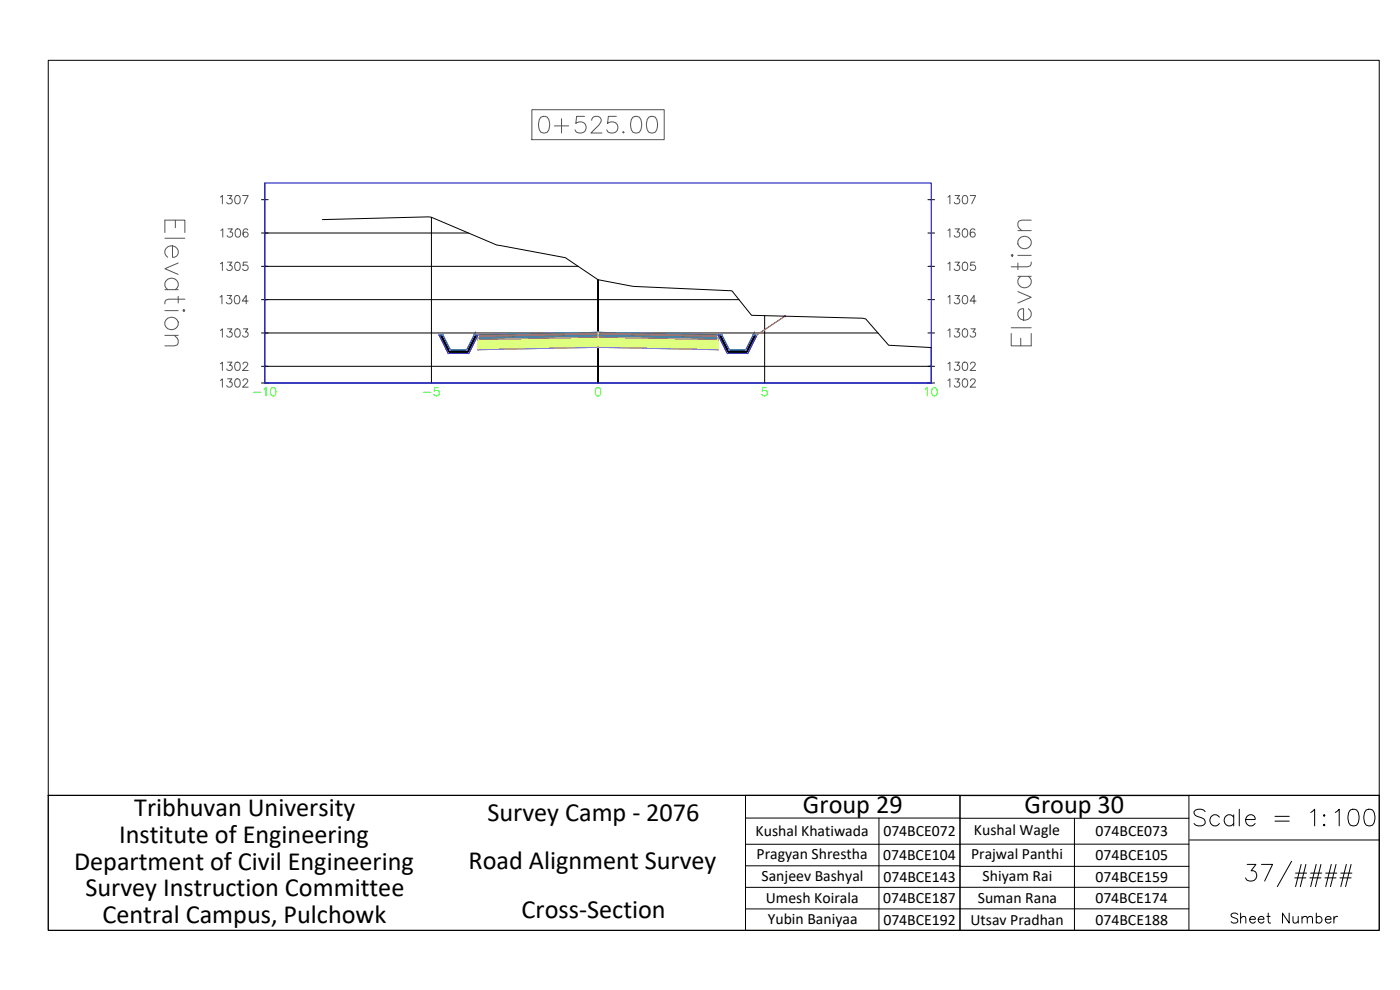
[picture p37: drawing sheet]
<svg xmlns="http://www.w3.org/2000/svg" width="420mm" height="297mm" viewBox="0 0 420 297" stroke-linecap="round" stroke-linejoin="round" font-family="sans-serif">
<defs><g id="words">
<text font-size="8.8" x="357" y="249.1">Scale = 1:100</text>
<g font-size="7.9">
<text x="40.3" y="244.7">Tribhuvan University</text>
<text x="241" y="244">Group 29</text>
<text x="307.5" y="244.1">Group 30</text>
<text x="146.3" y="246.4">Survey Camp - 2076</text>
<text x="35.7" y="252.8">Institute of Engineering</text>
<text x="22.2" y="261">Department of Civil Engineering</text>
<text x="140.6" y="260.7">Road Alignment Survey</text>
<text x="25.6" y="268.9">Survey Instruction Committee</text>
<text x="156.5" y="275.5">Cross-Section</text>
<text x="30.7" y="277.1">Central Campus, Pulchowk</text>
</g>
<text font-size="6.6" x="368.3" y="278.3">Sheet Number</text>
<g font-size="4.7">
<text x="226.8" y="251">Kushal Khatiwada</text>
<text x="265.1" y="250.9">074BCE072</text>
<text x="292.3" y="250.6">Kushal Wagle</text>
<text x="328.8" y="250.9">074BCE073</text>
<text x="227" y="257.7">Pragyan Shrestha</text>
<text x="291.4" y="257.8">Prajwal Panthi</text>
<text x="265" y="258">074BCE104</text>
<text x="328.8" y="258.1">074BCE105</text>
<text x="228.6" y="264.2">Sanjeev Bashyal</text>
<text x="265.1" y="264.5">074BCE143</text>
<text x="294.9" y="264.3">Shiyam Rai</text>
<text x="328.8" y="264.6">074BCE159</text>
<text x="229.8" y="271.1">Umesh Koirala</text>
<text x="265.1" y="271">074BCE187</text>
<text x="293.5" y="271">Suman Rana</text>
<text x="328.7" y="271">074BCE174</text>
<text x="230.4" y="277.1">Yubin Baniyaa</text>
<text x="265.1" y="277.4">074BCE192</text>
<text x="291.3" y="277.5">Utsav Pradhan</text>
<text x="328.8" y="277.4">074BCE188</text>
</g>
</g></defs>
<!-- layer: C-ANNO-VFRM -->
<path d="M76.1 117.7h2.2M79.2 116.8l.6-.5v2.5M81.5 116.4a.8 .8 0 0 1 1.2 .4 1.26 1.26 0 0 1-.8 2 1.6 1.6 0 0 1-.4-2.4zM127.1 117.7h2.1M131.6 116.3h-1.2l-.1 1.1a.88 .88 0 0 1 1.4 0 .88 .88 0 0 1-.2 1.3 .88 .88 0 0 1-1.3-.4M179 116.4a.81 .81 0 0 1 1.2 .4 1.26 1.26 0 0 1-.8 2 1.59 1.59 0 0 1-.4-2.4zM230.1 116.3h-1.2l-.1 1.1a.88 .88 0 0 1 1.3-.1 .88 .88 0 0 1-.2 1.4 .88 .88 0 0 1-1.3-.4M277.7 116.8l.6-.5v2.5M280 116.4a.81 .81 0 0 1 1.1 .4 1.26 1.26 0 0 1-.8 2 1.59 1.59 0 0 1-.3-2.4z" fill="none" stroke="#0f0" stroke-width=".3"/>
<!-- layer: C-ROAD-SCTN-VIEW -->
<g fill="none" stroke="#545454" stroke-width=".3">
<path d="M159.6 32.9h39.7v9h-39.7zM162.3 35.1a1.63 1.63 0 0 1 2.4 .8 4.1 4.1 0 0 1-.5 3.8 1.63 1.63 0 0 1-2.3-.7 4.2 4.2 0 0 1 .4-3.9zM166.4 37.8h4.3M168.5 35.6v4.3M175.4 34.9h-2.3l-.3 2.2a1.77 1.77 0 0 1 2.7-.1 1.77 1.77 0 0 1-.3 2.7 1.77 1.77 0 0 1-2.6-.7M177.6 36.1a1.26 1.26 0 0 1 .9-1.2h1a1.22 1.22 0 0 1 .7 1.9l-2.9 3.1h3.4M185 34.9h-2.4l-.3 2.2a1.77 1.77 0 0 1 2.7-.1 1.77 1.77 0 0 1-.3 2.7 1.77 1.77 0 0 1-2.6-.7M187.1 39.4l-.2 .3 .2 .2 .2-.2M190 35.1a1.63 1.63 0 0 1 2.3 .8 4.1 4.1 0 0 1-.4 3.8 1.63 1.63 0 0 1-2.4-.7 4.2 4.2 0 0 1 .5-3.9zM194.7 35.1a1.63 1.63 0 0 1 2.4 .8 4.1 4.1 0 0 1-.5 3.8 1.63 1.63 0 0 1-2.4-.7 4.2 4.2 0 0 1 .5-3.9zM66.1 59.1l.6-.4v2.5M68.3 58.7h1.3l-.7 .9a.83 .83 0 0 1 .6 1.4 .83 .83 0 0 1-1.5-.3"/>
<path d="M70.8 58.8a.82 .82 0 0 1 1.2 .3 1.26 1.26 0 0 1-.9 2.1 1.59 1.59 0 0 1-.3-2.4zM72.8 58.7h1.7l-1.2 2.5M284.5 59.1l.6-.4v2.5M286.6 58.7h1.3l-.7 .9a.83 .83 0 0 1 .6 1.4 .83 .83 0 0 1-1.4-.3M289.1 58.8a.82 .82 0 0 1 1.2 .3 1.26 1.26 0 0 1-.8 2.1 1.61 1.61 0 0 1-.4-2.4zM291.2 58.7h1.6l-1.2 2.5M49.5 69.8v-3.7h6v3.7M49.5 71.5h6M51.8 73.8v3.4a1.72 1.72 0 0 0 1.8-1.7 1.72 1.72 0 0 0-1.8-1.7 1.89 1.89 0 0 0-2.2 1.1 1.89 1.89 0 0 0 .7 2.3M52.6 66.1v2.2M53.5 78.9l-4 1.7 4 1.7M66.1 79.1l.6-.4v2.5"/>
<path d="M66.3 69.1l.6-.4v2.5M68.3 78.7h1.3l-.7 .9a.84 .84 0 0 1 .6 1.4 .84 .84 0 0 1-1.5-.3M68.4 68.7h1.3l-.7 .9a.83 .83 0 0 1 .6 1.4 .83 .83 0 0 1-1.4-.3M70.8 78.8a.81 .81 0 0 1 1.2 .3 1.26 1.26 0 0 1-.9 2.1 1.59 1.59 0 0 1-.3-2.4zM70.9 68.8a.82 .82 0 0 1 1.2 .3 1.26 1.26 0 0 1-.8 2.1 1.61 1.61 0 0 1-.4-2.4zM74.2 78.7h-1.2l-.1 1a.88 .88 0 0 1 1.4 0 .88 .88 0 0 1-.2 1.3 .88 .88 0 0 1-1.3-.3M74.4 69a.72 .72 0 0 0-.7-.3 .72 .72 0 0 0-.7 .4 1.47 1.47 0 0 0 .6 2.1 .78 .78 0 0 0 .9-.7 .78 .78 0 0 0-.7-.9 .78 .78 0 0 0-.9 .7M284.5 79.1l.6-.4v2.5M284.5 69.1l.6-.4v2.5M286.6 78.7h1.3l-.7 .9a.83 .83 0 0 1 .6 1.3 .83 .83 0 0 1-1.4-.2M286.6 68.7h1.3l-.7 .9a.83 .83 0 0 1 .6 1.4 .83 .83 0 0 1-1.4-.3M289.1 78.8a.81 .81 0 0 1 1.2 .3 1.26 1.26 0 0 1-.8 2.1 1.61 1.61 0 0 1-.4-2.4z"/>
<path d="M289.1 68.8a.82 .82 0 0 1 1.2 .3 1.26 1.26 0 0 1-.8 2.1 1.61 1.61 0 0 1-.4-2.4zM292.6 78.7h-1.2l-.1 1a.88 .88 0 0 1 1.3 0 .88 .88 0 0 1-.2 1.3 .88 .88 0 0 1-1.2-.3M292.6 69a.72 .72 0 0 0-.7-.3 .72 .72 0 0 0-.6 .4 1.47 1.47 0 0 0 .6 2.1 .78 .78 0 0 0 .8-.7 .78 .78 0 0 0-.7-.9 .78 .78 0 0 0-.8 .7M303.8 76.3l.3 .3-.3 .3-.3-.3zM305.5 78.9v2M305.5 76.6h4M305.5 69.2h4M309.5 78.6l-.3 1.2-.9 .3h-4.8M309.5 66.1h-2.9l-.8 .2-.3 .6v.9l1.1 1.4M49.5 86.9h4M49.5 93.2h4M50.3 86.9a1.98 1.98 0 0 1 .6-3.4 1.98 1.98 0 0 1 2.6 2.3l-.9 1.1"/>
<path d="M53.5 88.9v2M54.9 93.2l.3-.3 .3 .3-.3 .3zM55.5 89.8h-4.9l-.8 .3-.3 1.1M66 89.1l.6-.4v2.5M66.1 99.1l.6-.4v2.5M68.2 88.7h1.3l-.7 .9a.83 .83 0 0 1 .6 1.4 .83 .83 0 0 1-1.5-.3M68.3 98.7h1.3l-.7 .9a.84 .84 0 0 1 .6 1.4 .84 .84 0 0 1-1.5-.3M70.7 88.8a.8 .8 0 0 1 1.2 .3 1.27 1.27 0 0 1-.9 2.1 1.59 1.59 0 0 1-.3-2.4zM70.8 98.8a.82 .82 0 0 1 1.2 .3 1.26 1.26 0 0 1-.9 2.1 1.59 1.59 0 0 1-.3-2.4zM73 98.7h1.4l-.8 .9a.84 .84 0 0 1 .7 1.4 .84 .84 0 0 1-1.5-.3M74.5 90.3h-1.8l1.2-1.6v2.5M284.5 99.1l.6-.4v2.5"/>
<path d="M284.5 89.1l.6-.4v2.5M286.6 98.7h1.3l-.7 .9a.83 .83 0 0 1 .6 1.4 .83 .83 0 0 1-1.4-.3M286.6 88.7h1.3l-.7 .9a.83 .83 0 0 1 .6 1.3 .83 .83 0 0 1-1.4-.2M289.1 98.8a.82 .82 0 0 1 1.2 .3 1.26 1.26 0 0 1-.8 2.1 1.61 1.61 0 0 1-.4-2.4zM289.1 88.8a.81 .81 0 0 1 1.2 .3 1.26 1.26 0 0 1-.8 2.1 1.61 1.61 0 0 1-.4-2.4zM291.4 98.7h1.3l-.7 .9a.83 .83 0 0 1 .6 1.4 .83 .83 0 0 1-1.4-.3M292.9 90.3h-1.7l1.1-1.6v2.5M303.5 98.3h6M305.5 87.5l4 1.7-4 1.7M305.5 82.9h4M306.3 82.9a1.98 1.98 0 0 0 .6 3.4 1.98 1.98 0 0 0 2.6-2.2l-.9-1.2M308.6 92.6a1.98 1.98 0 0 1-.5 3.5 1.98 1.98 0 0 1-2.6-2.3 1.53 1.53 0 0 1 1.7-1.2v3.5"/>
<path d="M49.5 100.6h4M52.3 100.6l1.2 1.5v.8l-.3 .6-.9 .3h-2.8M66.1 114.1l.6-.4v2.5M66.1 109.1l.6-.4v2.5M68.3 113.7h1.3l-.7 .9a.83 .83 0 0 1 .6 1.4 .83 .83 0 0 1-1.5-.3M68.3 108.7h1.3l-.7 .9a.84 .84 0 0 1 .6 1.4 .84 .84 0 0 1-1.5-.3M70.8 113.8a.82 .82 0 0 1 1.2 .3 1.26 1.26 0 0 1-.9 2.1 1.59 1.59 0 0 1-.3-2.4zM70.8 108.8a.82 .82 0 0 1 1.2 .3 1.26 1.26 0 0 1-.9 2.1 1.59 1.59 0 0 1-.3-2.4zM72.9 114.3l.5-.6 .8 .2a.76 .76 0 0 1-.2 1.1l-1.2 1.2h1.7M72.9 109.3l.5-.6 .8 .2a.76 .76 0 0 1-.2 1.1l-1.2 1.2h1.7M284.5 114.1l.6-.4v2.5M284.5 109.1l.6-.4v2.5"/>
<path d="M286.6 113.7h1.3l-.7 .9a.83 .83 0 0 1 .6 1.4 .83 .83 0 0 1-1.4-.3M286.6 108.7h1.3l-.7 .9a.83 .83 0 0 1 .6 1.4 .83 .83 0 0 1-1.4-.3M289.1 113.8a.82 .82 0 0 1 1.2 .3 1.26 1.26 0 0 1-.8 2.1 1.61 1.61 0 0 1-.4-2.4zM289.1 108.8a.82 .82 0 0 1 1.2 .3 1.26 1.26 0 0 1-.8 2.1 1.61 1.61 0 0 1-.4-2.4zM291.3 114.3l.4-.6 .9 .2a.78 .78 0 0 1-.3 1.1l-1.1 1.2h1.6M291.3 109.3l.4-.6 .9 .2a.78 .78 0 0 1-.3 1.1l-1.1 1.2h1.6M303.5 100.1v3.7h6v-3.7M306.3 101.5v2.3"/>
<circle cx="307.4" cy="72.8" r="1.98"/>
<circle cx="51.5" cy="97.1" r="1.98"/>
</g>
<g fill="none" stroke="#000" stroke-width=".3">
<path d="M78.5 59.9h2M79.5 54.9v60M278.5 59.9h2M78.5 79.9h95M78.5 69.9h62.1M96.7 65.9l32.8-.7 19.6 8.3 20.6 3.8 9.8 6.6 10.7 2 29.5 1.3 5.8 7.4 33.5 .9 .8 .2 6.9 7.9 12.8 .7v10.6M129.5 65.2v49.7M278.5 79.9h2M278.5 69.9h2M78.5 99.9h185M78.5 89.9h143.3M229.5 94.7v20.2"/>
<path d="M278.5 99.9h2M278.5 89.9h2M78.5 114.9h202M78.5 109.9h202M179.5 114.9v-31v31"/>
</g>
<path d="M79.5 54.9h200v60h-200z" fill="none" stroke="#00f" stroke-width=".3"/>
<g fill="#7f9fff" stroke="#7f9fff" stroke-width=".3">
<path d="M167 100l12.5-.3v.3z"/>
<path d="M156 100.4l11-.4h12.5z"/>
<path d="M179.5 99.7l12.5 .3h-12.5z"/>
<path d="M179.5 100h12.5l23.5 .4z"/>
<path d="M143.5 100.4h12.5l11-.4zM143.5 100.4h12.5l-12.5 .3z"/>
<path d="M179.5 100l23.5 .4h12.5zM203 100.4h12.5v.3z"/>
</g>
<path d="M179.5 99.7l36 .7v.3l-36-.7zM143.5 100.4l36-.7v.3l-36 .7z" fill="none" stroke="#5c73b8" stroke-width=".3"/>
<g fill="#ffdf7f" stroke="#ffdf7f" stroke-width=".3">
<path d="M167 100.2l12.5-.2v.2z"/>
<path d="M156 100.7l11-.5h12.5z"/>
<path d="M179.5 100l12.5 .2h-12.5z"/>
<path d="M179.5 100.2h12.5l23.5 .5z"/>
<path d="M143.5 100.7h12.5l11-.5zM143.5 100.7h12.5l-12.5 .2z"/>
<path d="M179.5 100.2l23.5 .5h12.5zM203 100.7h12.5v.2z"/>
</g>
<path d="M179.5 100l36 .7v.2l-36-.7zM143.5 100.7l36-.7v.2l-36 .7z" fill="none" stroke="#b8a15c" stroke-width=".3"/>
<g fill="#4a8395" stroke="#4a8395" stroke-width=".3">
<path d="M143.5 100.9l36-.7v.7z"/>
<path d="M143.5 100.9h36v.3z"/>
<path d="M179.5 100.2l36 .7h-36z"/>
<path d="M179.5 100.9h36v.3z"/>
<path d="M143.5 100.9v.3h36zM143.5 101.2h36l-36 .7z"/>
<path d="M179.5 100.9v.3h36zM179.5 101.2h36v.7z"/>
</g>
<path d="M143.5 100.9l36-.7v1l-36 .7zM179.5 100.2l36 .7v1l-36-.7z" fill="none" stroke="#4a7095" stroke-width=".3"/>
<g fill="#dfff7f" stroke="#dfff7f" stroke-width=".3">
<path d="M143.5 101.9l36-.7v.7z"/>
<path d="M143.5 101.9h36v2.3z"/>
<path d="M179.5 101.2l36 .7h-36z"/>
<path d="M179.5 101.9h36v2.3z"/>
<path d="M143.5 101.9v2.3h36zM143.5 104.2h36l-36 .7z"/>
<path d="M179.5 101.9v2.3h36zM179.5 104.2h36v.7z"/>
</g>
<path d="M143.5 101.9l36-.7v3l-36 .7zM179.5 101.2l36 .7v3l-36-.7z" fill="none" stroke="#a5dd00" stroke-width=".3"/>
<path d="M179.3 99.5l.4 .4M179.7 99.5l-.4 .4" fill="none" stroke="#0ff" stroke-width=".3"/>
<g fill="none" stroke="#f00" stroke-width=".3">
<circle cx="143.5" cy="100.4" r=".15"/>
<circle cx="215.5" cy="100.4" r=".15"/>
</g>
<g fill="none" stroke="#d0d" stroke-width=".3">
<circle cx="179.5" cy="100" r=".15"/>
<circle cx="235.6" cy="94.9" r=".15"/>
<circle cx="131.8" cy="100.4" r=".15"/>
<circle cx="132.9" cy="100.4" r=".15"/>
<circle cx="142.4" cy="100.4" r=".15"/>
<circle cx="143.5" cy="100.9" r=".15"/>
<circle cx="143.5" cy="101.9" r=".15"/>
<circle cx="143.5" cy="104.9" r=".15"/>
<circle cx="143.5" cy="100.4" r=".15"/>
<circle cx="179.5" cy="100.2" r=".15"/>
<circle cx="179.5" cy="101.2" r=".15"/>
<circle cx="179.5" cy="104.2" r=".15"/>
<circle cx="215.5" cy="101.9" r=".15"/>
<circle cx="215.5" cy="100.9" r=".15"/>
<circle cx="215.5" cy="100.4" r=".15"/>
<circle cx="215.5" cy="104.9" r=".15"/>
<circle cx="216.6" cy="100.4" r=".15"/>
<circle cx="226.1" cy="100.4" r=".15"/>
<circle cx="227.2" cy="100.4" r=".15"/>
</g>
<g fill="none" stroke="#ff7f7f" stroke-width=".3">
<circle cx="143.5" cy="100.7" r=".15"/>
<circle cx="215.5" cy="100.7" r=".15"/>
</g>
<path d="M235.6 94.9l-8.4 5.5h-1.1l-2.2 4.5h-5.1l-2.2-4.5a957.5 957.5 0 0 0-74.2 0l-2.3 4.5h-5l-2.2-4.5h-1.2" fill="none" stroke="#7f9fff" stroke-width=".3"/>
<path d="M143.5 100.4l36-.7 36 .7" fill="none" stroke="#396472" stroke-width=".3"/>
<path d="M143.5 100.7l36-.7 36 .7" fill="none" stroke="#95704a" stroke-width=".3"/>
<path d="M143.5 100.9l36-.7 36 .7" fill="none" stroke="#b8735c" stroke-width=".3"/>
<path d="M143.5 101.9l36-.7 36 .7" fill="none" stroke="#b88a5c" stroke-width=".3"/>
<path d="M143.5 104.9l36-.7 36 .7" fill="none" stroke="#ffdf7f" stroke-width=".3"/>
<path d="M235.6 94.9l-8.4 5.5-2.8 5.7h-6.1l-2.8-5.7M131.7 100.4l2.8 5.7h6.2l2.8-5.7M143.5 104.9l36-.7 36 .7" fill="none" stroke="#f0f" stroke-width=".3"/>
<path d="M179.5 99.7v4.5M143.5 100.4v4.5M215.5 100.4v4.5" fill="none" stroke="#ff0" stroke-width=".3"/>
<g fill="#000" stroke="#000" stroke-width=".3">
<path d="M131.7 100.4l3.4 4.5-2.2-4.5zM131.7 100.4l3.4 4.5h-1.1z"/>
<path d="M134 104.9l6.7 1.2 .5-1.2zM134 104.9l6.7 1.2h-6.2z"/>
<path d="M142.4 100.4l-1.2 4.5 2.3-4.5zM142.4 100.4l-1.2 4.5h-1.1z"/>
<path d="M215.5 100.4l3.3 4.5-2.2-4.5zM215.5 100.4l3.3 4.5h-1.1z"/>
<path d="M217.7 104.9l6.7 1.2 .6-1.2zM217.7 104.9l6.7 1.2h-6.1z"/>
<path d="M226.1 100.4l-1.1 4.5 2.2-4.5zM226.1 100.4l-1.1 4.5h-1.1z"/>
</g>
<path d="M131.7 100.4h1.2l2.2 4.5h5l2.3-4.5h1.1l-2.8 5.7h-6.2zM215.5 100.4h1.1l2.2 4.5h5.1l2.2-4.5h1.1l-2.8 5.7h-6.1z" fill="none" stroke="#dd6e00" stroke-width=".3"/>
<g fill="none" stroke="#dcdcdc" stroke-width=".3">
<path d="M134.5 105.9l-.1 .2M134.6 105.9l.1 .2M134.7 106.2h-.2M135 104.8v.2M135.1 104.8l.2 .1M135.2 105l-.2 .1M140 104.8v.2M140.1 104.8l.2 .1M140.2 105l-.2 .1M140.6 105.9l-.1 .2M140.7 105.9l.1 .2M140.8 106.2h-.2"/>
<path d="M218.2 105.9l-.1 .2M218.3 105.9l.1 .2M218.4 106.2h-.2M218.8 104.8l-.1 .2M218.9 104.8l.1 .1M219 105l-.2 .1M223.8 104.8l-.1 .2M223.9 104.8l.1 .1M224 105l-.2 .1M224.3 105.9v.2M224.4 105.9l.2 .2M224.5 106.2h-.2"/>
<path d="M227.1 100.3v.2M227.2 100.3l.2 .1M227.3 100.5l-.2 .1"/>
</g>
<path d="M131.7 100.4h1.2l2.2 4.5h5l2.3-4.5h1.1l-2.8 5.7h-6.2zM215.5 100.4h1.1l2.2 4.5h5.1l2.2-4.5h1.1l-2.8 5.7h-6.1z" fill="none" stroke="#007fff" stroke-width=".3"/>
<path d="M235.6 94.9l-8.4 5.5" fill="none" stroke="#ff3f00" stroke-width=".3"/>
<!-- layer: 0 -->
<g fill="none" stroke="#000" stroke-width=".3">
<path d="M14.5 18.1h399.4v220.6h-399.4zM14.5 238.7h399.4v40.4h-399.4zM223.7 238.7h64.4v40.5h-64.4zM288.1 238.7h68.7v40.5h-68.7zM223.7 245.4h64.4M223.7 259.8h64.4M263.8 245.4v33.8M288.1 245.5h68.7M288.1 259.9h68.7M322.5 245.5v33.7M356.8 253.3h-133.1M357 252h56.9"/>
<path d="M374.3 259.4h2.6l-1.4 1.9a1.61 1.61 0 0 1 1.7 1.8 1.61 1.61 0 0 1-2.2 1.3l-.7-.3-.5-.7M378.6 259.4h3.3l-2.4 5M387.6 258.4l-4.3 7.6M390.5 259.4l-1.7 6.6M391.9 259.4l-1.7 6.6M395 259.4l-1.7 6.6M396.4 259.4l-1.6 6.6M399.5 259.4l-1.6 6.6M401 259.4l-1.7 6.6M404.1 259.4l-1.7 6.6M405.5 259.4l-1.7 6.6M223.7 266.2h64.4"/>
<path d="M223.7 272.7h64.4M288.1 266.2h68.7M288.1 272.7h68.7M388.6 263.4h3.3M388.8 262h3.3M393.1 263.4h3.3M393.3 262h3.4M397.6 263.4h3.4M397.9 262h3.3M402.1 263.4h3.4M402.4 262h3.3"/>
</g>
<use href="#words"/>
</svg>
